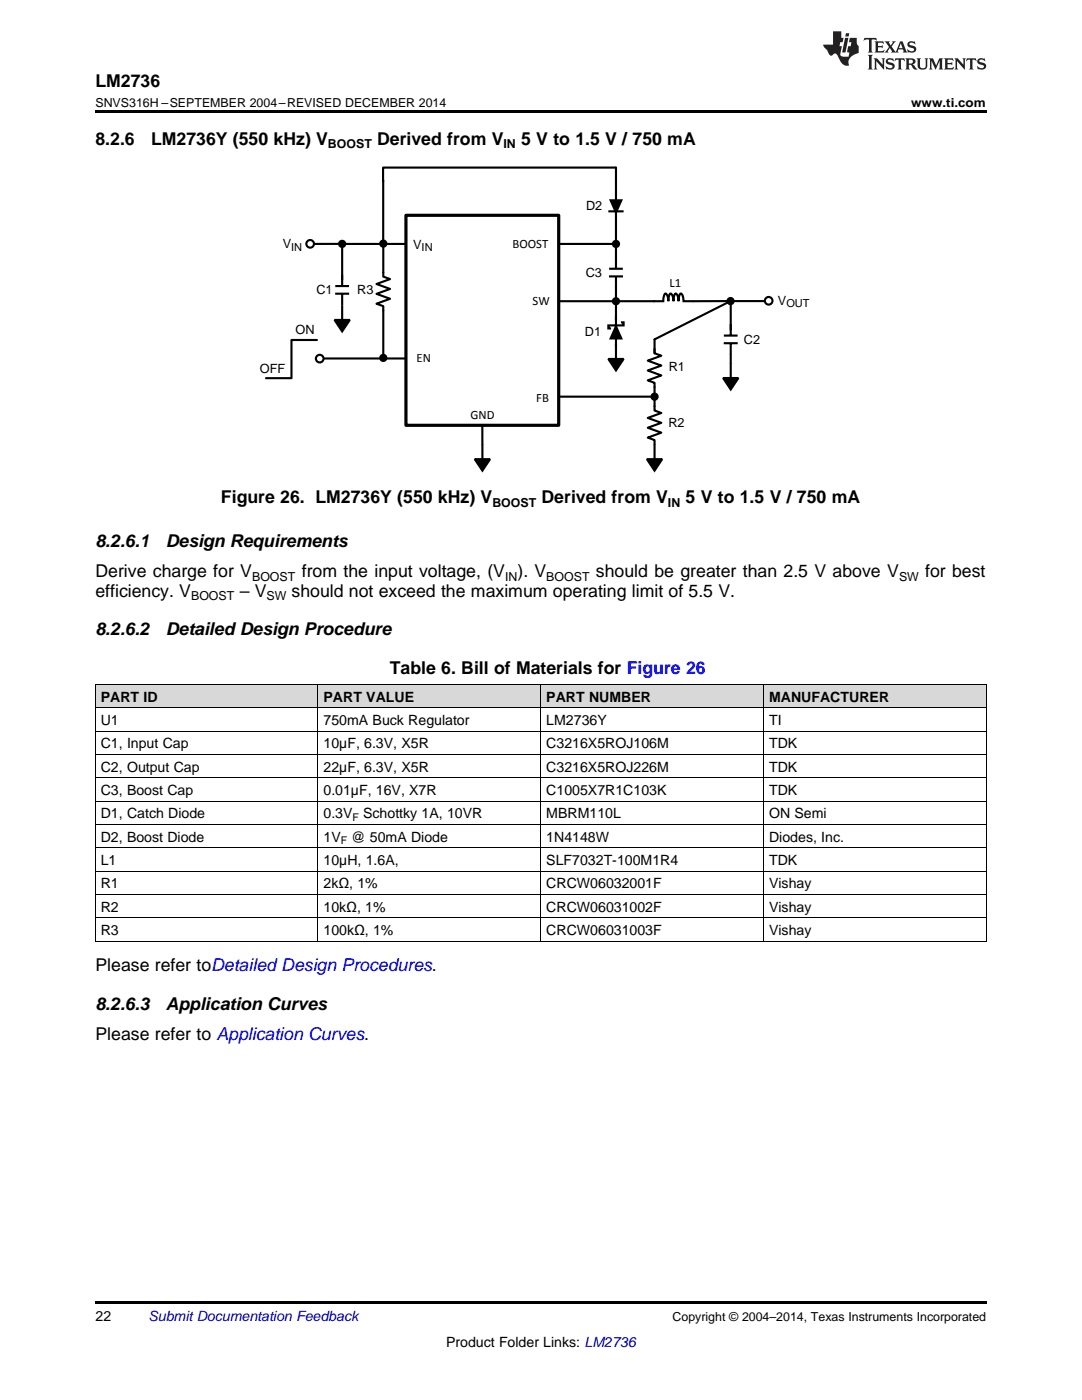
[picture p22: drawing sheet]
<svg xmlns="http://www.w3.org/2000/svg" width="216mm" height="279mm" viewBox="0 0 216 279" stroke-linecap="round" stroke-linejoin="round" font-family="sans-serif">
<defs><g id="words">
<g font-size="3.5">
<text x="19" y="17.3">LM2736</text>
<text x="19" y="28.9">8.2.6</text>
<text x="30.1" y="28.9">LM2736Y (550 kHz) V</text>
<text x="75.2" y="28.9">Derived from V</text>
<text x="104" y="28.9">5 V to 1.5 V / 750 mA</text>
<text x="44.1" y="100.4">Figure 26. LM2736Y (550 kHz) V</text>
<text x="108.1" y="100.4">Derived from V</text>
<text x="136.8" y="100.4">5 V to 1.5 V / 750 mA</text>
<text x="19" y="109.2">8.2.6.1</text>
<text x="33.1" y="109.2">Design Requirements</text>
<text x="19" y="115.2">Derive charge for V</text>
<text x="19" y="119.1">efficiency. V</text>
<text x="47.8" y="119.1">– V</text>
<text x="58.2" y="119.1">should not exceed the maximum operating limit of 5.5 V.</text>
<text x="60.2" y="115.2">from the input voltage, (V</text>
<text x="103.3" y="115.2">). V</text>
<text x="118.9" y="115.2">should be greater than 2.5 V above V</text>
<text x="184.6" y="115.2">for best</text>
<text x="19" y="126.8">8.2.6.2</text>
<text x="33.1" y="126.8">Detailed Design Procedure</text>
<text x="77.8" y="134.5">Table 6. Bill of Materials for Figure 26</text>
<text x="19" y="193.8">Please refer toDetailed Design Procedures.</text>
<text x="19" y="201.5">8.2.6.3</text>
<text x="33.1" y="201.5">Application Curves</text>
<text x="19" y="207.5">Please refer to Application Curves.</text>
</g>
<g font-size="2.8">
<text x="20.1" y="140">PART ID</text>
<text x="64.6" y="140">PART VALUE</text>
<text x="109" y="140">PART NUMBER</text>
<text x="153.5" y="140">MANUFACTURER</text>
<text x="20.1" y="144.7">U1</text>
<text x="20.1" y="149.3">C1, Input Cap</text>
<text x="64.6" y="144.7">750mA Buck Regulator</text>
<text x="64.6" y="149.3">10µF, 6.3V, X5R</text>
<text x="109" y="144.7">LM2736Y</text>
<text x="109" y="149.3">C3216X5ROJ106M</text>
<text x="153.5" y="144.7">TI</text>
<text x="153.5" y="149.3">TDK</text>
<text x="20.1" y="154">C2, Output Cap</text>
<text x="64.6" y="154">22µF, 6.3V, X5R</text>
<text x="109" y="154">C3216X5ROJ226M</text>
<text x="153.5" y="154">TDK</text>
<text x="20.1" y="158.6">C3, Boost Cap</text>
<text x="64.6" y="158.6">0.01µF, 16V, X7R</text>
<text x="109" y="158.6">C1005X7R1C103K</text>
<text x="153.5" y="158.6">TDK</text>
<text x="20.1" y="163.3">D1, Catch Diode</text>
<text x="20.1" y="168">D2, Boost Diode</text>
<text x="64.6" y="163.3">0.3V</text>
<text x="64.6" y="168">1V</text>
<text x="70.1" y="168">@ 50mA Diode</text>
<text x="72.5" y="163.3">Schottky 1A, 10VR</text>
<text x="109" y="163.3">MBRM110L</text>
<text x="109" y="168">1N4148W</text>
<text x="153.5" y="163.3">ON Semi</text>
<text x="153.5" y="168">Diodes, Inc.</text>
<text x="20.1" y="172.6">L1</text>
<text x="64.6" y="172.6">10µH, 1.6A,</text>
<text x="109" y="172.6">SLF7032T-100M1R4</text>
<text x="153.5" y="172.6">TDK</text>
<text x="20.1" y="177.3">R1</text>
<text x="64.6" y="177.3">2kΩ, 1%</text>
<text x="109" y="177.3">CRCW06032001F</text>
<text x="153.5" y="177.3">Vishay</text>
<text x="20.1" y="181.9">R2</text>
<text x="64.6" y="181.9">10kΩ, 1%</text>
<text x="109" y="181.9">CRCW06031002F</text>
<text x="153.5" y="181.9">Vishay</text>
<text x="20.1" y="186.6">R3</text>
<text x="64.6" y="186.6">100kΩ, 1%</text>
<text x="109" y="186.6">CRCW06031003F</text>
<text x="153.5" y="186.6">Vishay</text>
<text x="19" y="263.6">22</text>
<text x="89" y="268.9">Product Folder Links: LM2736</text>
</g>
<text font-size="2.8" fill="#0000c8" x="29.6" y="263.6">Submit Documentation Feedback</text>
<g font-size="2.5">
<text x="19" y="21.4">SNVS316H –SEPTEMBER 2004–REVISED DECEMBER 2014</text>
<text x="181.8" y="21.4">www.ti.com</text>
<text x="65.4" y="29.6">BOOST</text>
<text x="100.5" y="29.6">IN</text>
<text x="116.9" y="41.8">D2</text>
<text x="56.4" y="49.6">V</text>
<text x="82.4" y="49.7">V</text>
<text x="102.2" y="49.4">BOOST</text>
<text x="63.1" y="58.7">C1</text>
<text x="71.3" y="58.7">R3</text>
<text x="116.9" y="55.3">C3</text>
<text x="133.6" y="57.3">L1</text>
<text x="106.3" y="60.9">SW</text>
<text x="155.2" y="60.9">V</text>
<text x="59" y="66.7">ON</text>
<text x="116.7" y="67.1">D1</text>
<text x="148.4" y="68.6">C2</text>
<text x="51.8" y="74.4">OFF</text>
<text x="83.1" y="72.3">EN</text>
<text x="133.4" y="74.1">R1</text>
<text x="93.9" y="83.6">GND</text>
<text x="107" y="80.2">FB</text>
<text x="133.4" y="85.2">R2</text>
<text x="98.2" y="101.1">BOOST</text>
<text x="133.3" y="101.1">IN</text>
<text x="38.1" y="119.8">BOOST</text>
<text x="50.3" y="115.9">BOOST</text>
<text x="53.2" y="119.8">SW</text>
<text x="100.8" y="115.9">IN</text>
<text x="109" y="115.9">BOOST</text>
<text x="179.4" y="115.9">SW</text>
<text x="134.2" y="263.6">Copyright © 2004–2014, Texas Instruments Incorporated</text>
</g>
<g font-size="2.2">
<text x="58.1" y="50">IN</text>
<text x="84.1" y="50.2">IN</text>
<text x="156.9" y="61.3">OUT</text>
</g>
<g font-size="2.1">
<text x="70.3" y="163.9">F</text>
<text x="68" y="168.5">F</text>
</g>
</g></defs>
<g fill="#d8d8d8">
<path d="M19 136.6h44.5v4.7h-44.5z"/>
<path d="M63.5 136.6h44.4v4.7h-44.4z"/>
<path d="M107.9 136.6h44.5v4.7h-44.5z"/>
<path d="M152.4 136.6h44.4v4.7h-44.4z"/>
</g>
<path d="M19 259.7h177.8v.5h-177.8z" fill="#000"/>
<g fill="none" stroke="#000" stroke-width=".2">
<path d="M19 136.6h177.8M19.1 136.6v51.3M63.4 136.6v51.3M107.9 136.6v51.3M152.3 136.6v51.3M196.8 136.6v51.3M19 159.9h177.8M19 155.2h177.8M19 150.5h177.8M19 145.9h177.8M19 141.2h177.8M19 178.5h177.8"/>
<path d="M19 173.8h177.8M19 169.2h177.8M19 164.5h177.8M19 187.8h177.8M19 183.1h177.8"/>
</g>
<g fill="#000">
<path d="M121.4 71.6h3l-1.5 2.3zM122.9 65.1l1.1 2.4h-2.2zM144.3 75.4h3l-1.5 2.3zM129.1 91.6h3l-1.5 2.3z"/>
<circle cx="145.8" cy="60.1" r=".61"/>
</g>
<g fill="none" stroke="#000" stroke-width=".42">
<path d="M111.5 79.2h19.1M121.4 71.6h3l-1.5 2.3zM122.9 65.1l1.1 2.4h-2.2zM122.9 63.1v8.6M123.9 64.3h.5v.6h-3v.7h.5M130.5 60.1h-7.6v3.8M130.6 69.6v.9l1.4 .5-2.7 1 2.7 1-2.7 .9 2.7 1-2.7 1 1.3 .5v5.5l1.4 .5-2.7 1 2.7 1-2.7 1 2.7 1-2.7 .9 1.3 .5v3.9M130.6 67.7v2.8M144.3 75.4h3l-1.5 2.3zM144.4 68.5h2.8M144.4 67h2.8M145.8 60.1h-9.4v-.5a1.07 1.07 0 0 0-.6-1 1.43 1.43 0 0 0-.4 1.5v-.5a1.14 1.14 0 0 0-.6-1 1.43 1.43 0 0 0-.4 1.5l-.1-.5a1.14 1.14 0 0 0-.5-1 1.43 1.43 0 0 0-.4 1.5l-.1-.5a.86 .86 0 0 0-.5-1l-.4 .6v.9h-2.1"/>
<path d="M145.8 60.1v6.9M145.8 68.6v2.2M145.8 72.5v3M129.1 91.6h3l-1.5 2.3z"/>
<circle cx="145.8" cy="60.1" r=".61"/>
</g>
<path d="M81 43h30.5v41.9h-30.5z" fill-rule="evenodd" fill="#fff"/>
<path d="M81 43h30.5v41.9h-30.5z" fill="none" stroke="#000" stroke-width=".64"/>
<g fill="none" stroke="#000" stroke-width=".42">
<path d="M76.5 35.9v12.7M121.8 40h2.2l-1.1 2.4zM122.9 33.4h-46.5v2.8M122.9 33.4v20.2M66.9 58.6h2.8M66.9 57.1h2.7M68.3 48.7h-6.3M68.3 48.7v8.4M68.3 58.8v5.1M68.6 48.7h12.2M76.5 48.6v6.6l1.3 .5-2.7 1 2.7 1-2.7 .9 2.7 1-2.7 1 1.4 .5v10.3M111.5 48.7h11.4"/>
<path d="M121.4 42.2h3M121.5 55.2h2.8M121.5 53.6h2.8M122.9 55.3v4.8M63.2 67.9h-5v7.6h-5.1M64.6 71.5h16.2M66.7 63.9h3.1l-1.5 2.2zM111.5 60.1h11.4M145.8 70.8v1.7M153.4 60.1h-7.6l-15.2 7.6M94.7 91.6h3.1l-1.5 2.3zM96.2 84.9l.1 6.8"/>
<circle cx="68.3" cy="48.7" r=".61"/>
<circle cx="76.5" cy="48.6" r=".61"/>
<circle cx="122.9" cy="48.7" r=".61"/>
<circle cx="76.5" cy="71.4" r=".61"/>
<circle cx="122.9" cy="60.1" r=".61"/>
<circle cx="130.6" cy="79.2" r=".61"/>
</g>
<g fill="#000">
<path d="M121.8 40h2.2l-1.1 2.4zM66.7 63.9h3.1l-1.5 2.2zM94.7 91.6h3.1l-1.5 2.3z"/>
<circle cx="68.3" cy="48.7" r=".61"/>
<circle cx="76.5" cy="48.6" r=".61"/>
<circle cx="122.9" cy="48.7" r=".61"/>
<circle cx="76.5" cy="71.4" r=".61"/>
<circle cx="122.9" cy="60.1" r=".61"/>
<circle cx="130.6" cy="79.2" r=".61"/>
</g>
<circle cx="61.9" cy="48.7" r=".76" fill="#fff"/>
<circle cx="61.9" cy="48.7" r=".76" fill="none" stroke="#000" stroke-width=".42"/>
<circle cx="63.8" cy="71.6" r=".76" fill="#fff"/>
<circle cx="63.8" cy="71.6" r=".76" fill="none" stroke="#000" stroke-width=".42"/>
<circle cx="153.4" cy="60" r=".76" fill="#fff"/>
<circle cx="153.4" cy="60" r=".76" fill="none" stroke="#000" stroke-width=".42"/>
<path d="M19 22h177.8v.5h-177.8z" fill="#000"/>
<g fill="#231f20">
<path d="M172.5 7.6l-.1 .5 .4-.2h.6v.1v2.1l-.2 .4h.9l-.2-.4v-2.1l.1-.1h.5l.5 .2-.2-.5zM174.5 8.3l.2 .3v1.5l-.2 .4h1.8l.2-.6a1.04 1.04 0 0 1-1.3 .2v-.7h.6l.3 .2v-.6l-.3 .2h-.6v-.6l.8-.1 .4 .3-.2-.5zM176.5 8.3l.9 1.1-.9 1.1h.8l-.2-.2 .4-.7 .5 .7-.2 .2h1.5l-.2-.2 .2-.4h.9l.1 .4-.2 .2h1l-.3-.3-.7-1.9h-.5l-.9 2-.8-1 .9-1h-.8l.1 .3-.4 .5-.3-.6 .1-.2zM179.7 8.6l.4 1h-.7zM181.3 8.4a.63 .63 0 0 0-.2 .7 .63 .63 0 0 0 .6 .4l.6 .2 .1 .2a.75 .75 0 0 1-.7 .4 .75 .75 0 0 1-.6-.5l.1 .7 .1-.1a1.11 1.11 0 0 0 1.5-.6 1.13 1.13 0 0 0-1.2-.8l-.1-.4a1.04 1.04 0 0 1 1.2 .2l-.2-.5-.2 .1-.4-.2zM173.2 10.9l.2 .4v2.2l-.2 .4h1l-.3-.4v-2.2l.3-.4zM174.3 11.6l.3 .4v1.5l-.3 .4h.8l-.2-.4v-1.3l1.5 1.7v-1.9l.2-.4h-.7l.2 .4v.9l-1.1-1.3zM177 11.8a.62 .62 0 0 0-.2 .7 .62 .62 0 0 0 .6 .4l.6 .1 .1 .3a.76 .76 0 0 1-.7 .3 .76 .76 0 0 1-.7-.4l.2 .7 .1-.1a1.11 1.11 0 0 0 1.5-.6 1.13 1.13 0 0 0-1.2-.8l-.1-.4a1.04 1.04 0 0 1 1.2 .2l-.2-.6-.2 .1-.5-.1zM178.7 11.6l-.2 .6a.61 .61 0 0 1 .8-.3v1.6l-.2 .4h.9l-.2-.4v-1.6a.63 .63 0 0 1 .7 .3l-.1-.6zM180.6 11.6l.3 .4v1.5l-.3 .4h1l-.2-.2-.1-.8 .6 .2a.76 .76 0 0 0 1.2 .7l-1-1a.58 .58 0 0 0 .6-.5 .58 .58 0 0 0-.5-.6zM181.4 11.9h.1a.45 .45 0 0 1 .5 .1 .45 .45 0 0 1 .1 .5l-.8 .2zM182.9 11.6l.2 .2a2.17 2.17 0 0 0 .3 1.9 .99 .99 0 0 0 1.6-.6v-1.1l.2-.4h-.7l.2 .2a1.92 1.92 0 0 1-.2 1.8 .6 .6 0 0 1-.9-.5v-1.1l.2-.4zM185.4 11.6l.2 .4v1.5l-.2 .4h.7l-.2-.4v-1.4l.8 1.8 .8-1.8v1.4l-.2 .4h.9l-.2-.4v-1.5l.2-.4h-.8l-.6 1.5-.6-1.5zM188.4 11.6l.2 .4v1.5l-.2 .4h1.8l.1-.6a1.04 1.04 0 0 1-1.2 .1v-.6h.5l.4 .2v-.6l-.4 .2h-.5v-.7h.8l.3 .3-.1-.6zM190.5 11.6l.2 .4v1.5l-.2 .4h.7l-.2-.4v-1.3l1.5 1.7v-1.9l.2-.4h-.7l.2 .4v.9l-1.1-1.3zM192.9 11.6l-.1 .6a.61 .61 0 0 1 .7-.3l.1 1.6-.3 .4h1l-.3-.4 .1-1.6a.63 .63 0 0 1 .7 .3l-.1-.6zM195.2 11.8a.62 .62 0 0 0-.2 .7 .62 .62 0 0 0 .6 .4l.6 .1 .1 .3a.76 .76 0 0 1-.7 .3 .76 .76 0 0 1-.6-.4l.1 .7 .1-.1a1.11 1.11 0 0 0 1.6-.6 1.13 1.13 0 0 0-1.3-.8l-.1-.4a1.04 1.04 0 0 1 1.2 .2l-.1-.6-.2 .1-.5-.1z"/>
<path d="M166.2 6.3v2.6h-1.9v.4l.8 .9a.91 .91 0 0 0 1 .8 .56 .56 0 0 1 .5-.3 .56 .56 0 0 1 .5 .3l.4 .8a1.53 1.53 0 0 0 1.9 1.2 1.54 1.54 0 0 1 1-2.1l.9-.3v-1.4a1.52 1.52 0 0 1-.4-1.6h-1.3l-.2 .8h.5l-.2 .8h-.5l-.1 1v.2l.4 .1-.2 .8a1.93 1.93 0 0 1-1.6-.3l.3-1.8h-.5l.2-.8h.4l.2-.8h-.4v-1.3zM168.6 7.6l-.6 2.9h.7l.6-2.9zM168.8 6.6l-.1 .7h.6l.2-.7z"/>
</g>
<use href="#words"/>
</svg>
